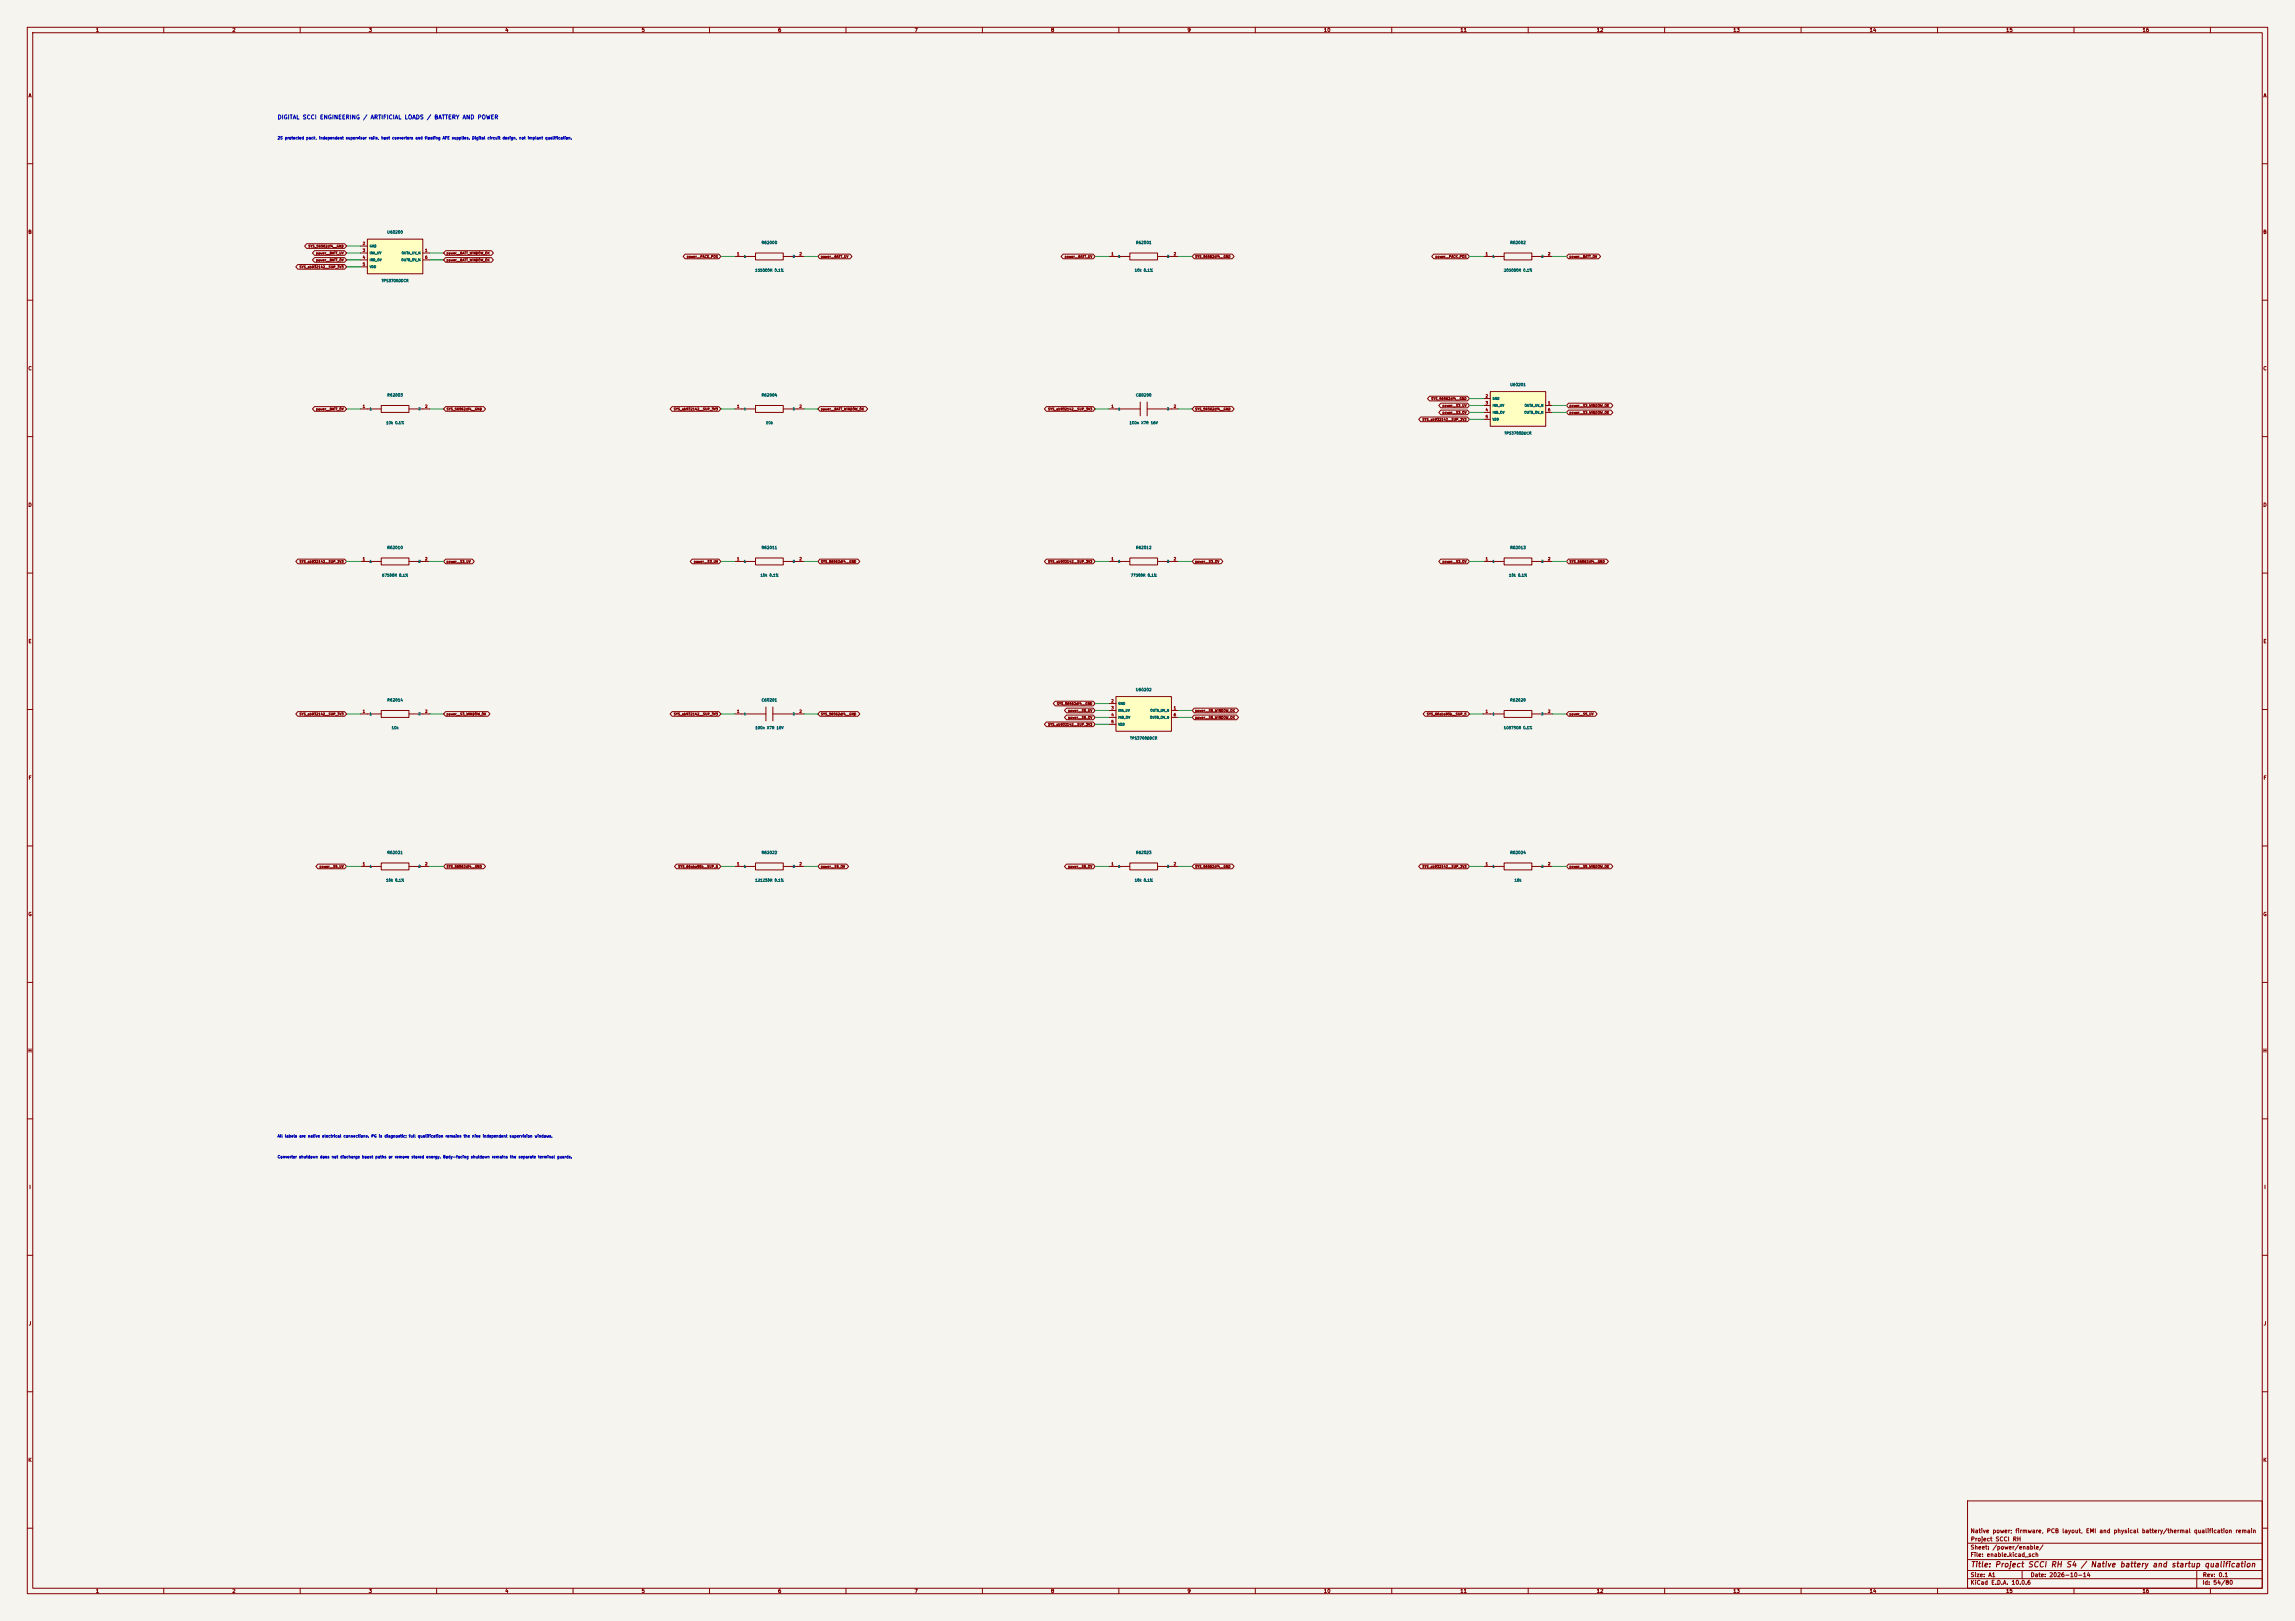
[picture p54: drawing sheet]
<svg xmlns="http://www.w3.org/2000/svg" width="841mm" height="594mm" viewBox="0 0 841 594" stroke-linecap="round" stroke-linejoin="round" font-family="sans-serif">
<defs><g id="words">
<text font-size="2" fill="#840000" x="722" y="574.8">Title: Project SCCI RH S4 / Native battery and startup qualification</text>
<text font-size="1.5" fill="#0000c2" x="101.6" y="44.1">DIGITAL SCCI ENGINEERING / ARTIFICIAL LOADS / BATTERY AND POWER</text>
<g font-size="1.5" fill="#840000">
<text x="721.9" y="562.1">Native power; firmware, PCB layout, EMI and physical battery/thermal qualification remain</text>
<text x="721.9" y="568.1">Sheet: /power/enable/</text>
<text x="722" y="565.1">Project SCCI RH</text>
<text x="721.9" y="570.8">File: enable.kicad_sch</text>
<text x="721.9" y="581">KiCad E.D.A. 10.0.6</text>
<text x="721.9" y="578.2">Size: A1</text>
<text x="743.9" y="578.2">Date: 2026-10-14</text>
<text x="806.9" y="581">Id: 54/80</text>
<text x="807" y="578.2">Rev: 0.1</text>
</g>
<g font-size="1.3" fill="#840000">
<text x="35" y="12">1</text>
<text x="85" y="12">2</text>
<text x="135" y="12">3</text>
<text x="185" y="12">4</text>
<text x="235" y="12">5</text>
<text x="285" y="12">6</text>
<text x="335" y="12">7</text>
<text x="385" y="12">8</text>
<text x="435" y="12">9</text>
<text x="485" y="12">10</text>
<text x="535" y="12">11</text>
<text x="585" y="12">12</text>
<text x="635" y="12">13</text>
<text x="685" y="12">14</text>
<text x="735" y="12">15</text>
<text x="785" y="12">16</text>
<text x="10.3" y="36">A</text>
<text x="829.3" y="36">A</text>
<text x="10.2" y="86">B</text>
<text x="829.2" y="86">B</text>
<text x="10.2" y="136">C</text>
<text x="829.2" y="136">C</text>
<text x="10.2" y="186">D</text>
<text x="829.2" y="186">D</text>
<text x="10.3" y="236">E</text>
<text x="829.3" y="236">E</text>
<text x="10.3" y="286">F</text>
<text x="829.3" y="286">F</text>
<text x="10.2" y="336">G</text>
<text x="829.2" y="336">G</text>
<text x="10.2" y="386">H</text>
<text x="829.2" y="386">H</text>
<text x="10.6" y="436">I</text>
<text x="829.6" y="436">I</text>
<text x="10.4" y="486">J</text>
<text x="829.4" y="486">J</text>
<text x="10.2" y="536">K</text>
<text x="829.2" y="536">K</text>
<text x="35" y="584">1</text>
<text x="85" y="584">2</text>
<text x="135" y="584">3</text>
<text x="185" y="584">4</text>
<text x="235" y="584">5</text>
<text x="285" y="584">6</text>
<text x="335" y="584">7</text>
<text x="385" y="584">8</text>
<text x="435" y="584">9</text>
<text x="485" y="584">10</text>
<text x="535" y="584">11</text>
<text x="585" y="584">12</text>
<text x="635" y="584">13</text>
<text x="685" y="584">14</text>
<text x="735" y="584">15</text>
<text x="785" y="584">16</text>
</g>
<g font-size="1" fill="#0000c2">
<text x="101.6" y="51.3">2S protected pack, independent supervisor rails, host converters and floating AFE supplies. Digital circuit design, not implant qualification.</text>
<text x="101.6" y="417.1">All labels are native electrical connections. PG is diagnostic; full qualification remains the nine independent supervision windows.</text>
<text x="101.6" y="424.7">Converter shutdown does not discharge boost paths or remove stored energy. Body-facing shutdown remains the separate terminal guards.</text>
</g>
<g font-size="1" fill="#a90000">
<text x="132.8" y="90">2</text>
<text x="132.8" y="92.5">3</text>
<text x="132.8" y="95.1">4</text>
<text x="155.6" y="92.5">1</text>
<text x="155.6" y="95.1">6</text>
<text x="269.9" y="93.8">1</text>
<text x="292.8" y="93.8">2</text>
<text x="407.1" y="93.8">1</text>
<text x="430" y="93.8">2</text>
<text x="544.3" y="93.8">1</text>
<text x="567.1" y="93.8">2</text>
<text x="132.8" y="97.6">5</text>
<text x="132.8" y="149.7">1</text>
<text x="155.6" y="149.7">2</text>
<text x="269.9" y="149.7">1</text>
<text x="292.8" y="149.7">2</text>
<text x="407.1" y="149.7">1</text>
<text x="430" y="149.7">2</text>
<text x="544.3" y="145.9">2</text>
<text x="544.3" y="148.4">3</text>
<text x="567.1" y="148.4">1</text>
<text x="544.3" y="150.9">4</text>
<text x="544.3" y="153.5">5</text>
<text x="567.1" y="150.9">6</text>
<text x="132.8" y="205.6">1</text>
<text x="155.6" y="205.6">2</text>
<text x="269.9" y="205.6">1</text>
<text x="292.8" y="205.6">2</text>
<text x="407.1" y="205.6">1</text>
<text x="430" y="205.6">2</text>
<text x="544.3" y="205.6">1</text>
<text x="567.1" y="205.6">2</text>
<text x="407.1" y="257.6">2</text>
<text x="132.8" y="261.4">1</text>
<text x="155.6" y="261.4">2</text>
<text x="269.9" y="261.4">1</text>
<text x="292.8" y="261.4">2</text>
<text x="407.1" y="260.2">3</text>
<text x="407.1" y="262.7">4</text>
<text x="430" y="260.2">1</text>
<text x="430" y="262.7">6</text>
<text x="544.3" y="261.4">1</text>
<text x="567.1" y="261.4">2</text>
<text x="407.1" y="265.2">5</text>
<text x="132.8" y="317.3">1</text>
<text x="155.6" y="317.3">2</text>
<text x="269.9" y="317.3">1</text>
<text x="292.8" y="317.3">2</text>
<text x="407.1" y="317.3">1</text>
<text x="430" y="317.3">2</text>
<text x="544.3" y="317.3">1</text>
<text x="567.1" y="317.3">2</text>
</g>
<g font-size="1" fill="#006464">
<text x="141.8" y="85.8">U60200</text>
<text x="279" y="89.7">R62000</text>
<text x="416.1" y="89.7">R62001</text>
<text x="553.3" y="89.7">R62002</text>
<text x="276.6" y="99.8">155000R 0.1%</text>
<text x="415.7" y="99.8">10k 0.1%</text>
<text x="550.9" y="99.8">205000R 0.1%</text>
<text x="139.7" y="103.6">TPS3700DDCR</text>
<text x="553.3" y="141.7">U60201</text>
<text x="141.8" y="145.5">R62003</text>
<text x="279" y="145.5">R62004</text>
<text x="416.1" y="145.5">C60200</text>
<text x="141.4" y="155.7">10k 0.1%</text>
<text x="280.6" y="155.7">10k</text>
<text x="413.8" y="155.7">100n X7R 16V</text>
<text x="551.2" y="159.5">TPS3700DDCR</text>
<text x="141.8" y="201.4">R62010</text>
<text x="279" y="201.4">R62011</text>
<text x="416.1" y="201.4">R62012</text>
<text x="553.3" y="201.4">R62013</text>
<text x="139.9" y="211.5">67500R 0.1%</text>
<text x="278.5" y="211.5">10k 0.1%</text>
<text x="414.2" y="211.5">77500R 0.1%</text>
<text x="552.8" y="211.5">10k 0.1%</text>
<text x="141.8" y="257.3">R62014</text>
<text x="279" y="257.3">C60201</text>
<text x="416.1" y="253.5">U60202</text>
<text x="553.3" y="257.3">R62020</text>
<text x="143.4" y="267.4">10k</text>
<text x="276.6" y="267.4">100n X7R 16V</text>
<text x="550.9" y="267.4">108750R 0.1%</text>
<text x="414" y="271.2">TPS3700DDCR</text>
<text x="141.8" y="313.2">R62021</text>
<text x="279" y="313.2">R62022</text>
<text x="416.1" y="313.2">R62023</text>
<text x="553.3" y="313.2">R62024</text>
<text x="141.4" y="323.3">10k 0.1%</text>
<text x="276.6" y="323.3">121250R 0.1%</text>
<text x="415.7" y="323.3">10k 0.1%</text>
<text x="554.9" y="323.3">10k</text>
</g>
<g font-size=".9" fill="#840000">
<text x="112.9" y="90.9">SYS_56562df4__GND</text>
<text x="115.7" y="93.4">power__BATT_UV</text>
<text x="115.7" y="96">power__BATT_OV</text>
<text x="163.5" y="93.4">power__BATT_WINDOW_OK</text>
<text x="163.5" y="96">power__BATT_WINDOW_OK</text>
<text x="251.6" y="94.7">power__PACK_POS</text>
<text x="300.7" y="94.7">power__BATT_UV</text>
<text x="390.1" y="94.7">power__BATT_UV</text>
<text x="437.9" y="94.7">SYS_56562df4__GND</text>
<text x="525.9" y="94.7">power__PACK_POS</text>
<text x="575" y="94.7">power__BATT_OV</text>
<text x="109.6" y="98.5">SYS_ab932142__SUP_3V3</text>
<text x="524.3" y="146.8">SYS_56562df4__GND</text>
<text x="528.5" y="149.3">power__S3_UV</text>
<text x="575" y="149.3">power__S3_WINDOW_OK</text>
<text x="115.7" y="150.6">power__BATT_OV</text>
<text x="163.5" y="150.6">SYS_56562df4__GND</text>
<text x="246.8" y="150.6">SYS_ab932142__SUP_3V3</text>
<text x="300.7" y="150.6">power__BATT_WINDOW_OK</text>
<text x="383.9" y="150.6">SYS_ab932142__SUP_3V3</text>
<text x="437.9" y="150.6">SYS_56562df4__GND</text>
<text x="521.1" y="154.4">SYS_ab932142__SUP_3V3</text>
<text x="528.5" y="151.8">power__S3_OV</text>
<text x="575" y="151.8">power__S3_WINDOW_OK</text>
<text x="109.6" y="206.4">SYS_ab932142__SUP_3V3</text>
<text x="163.5" y="206.4">power__S3_UV</text>
<text x="254.2" y="206.4">power__S3_UV</text>
<text x="300.7" y="206.4">SYS_56562df4__GND</text>
<text x="383.9" y="206.4">SYS_ab932142__SUP_3V3</text>
<text x="437.9" y="206.4">power__S3_OV</text>
<text x="528.5" y="206.4">power__S3_OV</text>
<text x="575" y="206.4">SYS_56562df4__GND</text>
<text x="109.6" y="262.3">SYS_ab932142__SUP_3V3</text>
<text x="163.5" y="262.3">power__S3_WINDOW_OK</text>
<text x="246.8" y="262.3">SYS_ab932142__SUP_3V3</text>
<text x="300.7" y="262.3">SYS_56562df4__GND</text>
<text x="387.2" y="258.5">SYS_56562df4__GND</text>
<text x="391.3" y="261.1">power__S5_UV</text>
<text x="391.3" y="263.6">power__S5_OV</text>
<text x="437.9" y="261.1">power__S5_WINDOW_OK</text>
<text x="437.9" y="263.6">power__S5_WINDOW_OK</text>
<text x="522.7" y="262.3">SYS_66aba95b__SUP_5</text>
<text x="575" y="262.3">power__S5_UV</text>
<text x="383.9" y="266.1">SYS_ab932142__SUP_3V3</text>
<text x="117" y="318.2">power__S5_UV</text>
<text x="163.5" y="318.2">SYS_56562df4__GND</text>
<text x="248.4" y="318.2">SYS_66aba95b__SUP_5</text>
<text x="300.7" y="318.2">power__S5_OV</text>
<text x="391.3" y="318.2">power__S5_OV</text>
<text x="437.9" y="318.2">SYS_56562df4__GND</text>
<text x="521.1" y="318.2">SYS_ab932142__SUP_3V3</text>
<text x="575" y="318.2">power__S5_WINDOW_OK</text>
</g>
<g font-size=".9" fill="#006464">
<text x="135.3" y="90.8">GND</text>
<text x="135.3" y="93.4">INA_UV</text>
<text x="135.3" y="95.9">INB_OV</text>
<text x="147" y="95.9">OUTB_OV_N</text>
<text x="147.1" y="93.4">OUTA_UV_N</text>
<text x="272.5" y="94.6">1</text>
<text x="290.4" y="94.6">2</text>
<text x="409.7" y="94.6">1</text>
<text x="427.6" y="94.6">2</text>
<text x="546.8" y="94.6">1</text>
<text x="564.7" y="94.6">2</text>
<text x="135.3" y="98.4">VDD</text>
<text x="546.8" y="146.7">GND</text>
<text x="546.8" y="149.2">INA_UV</text>
<text x="558.6" y="149.2">OUTA_UV_N</text>
<text x="135.3" y="150.5">1</text>
<text x="153.2" y="150.5">2</text>
<text x="272.5" y="150.5">1</text>
<text x="290.4" y="150.5">2</text>
<text x="409.7" y="150.5">1</text>
<text x="427.6" y="150.5">2</text>
<text x="546.8" y="151.8">INB_OV</text>
<text x="546.8" y="154.3">VDD</text>
<text x="558.5" y="151.8">OUTB_OV_N</text>
<text x="135.3" y="206.4">1</text>
<text x="153.2" y="206.4">2</text>
<text x="272.5" y="206.4">1</text>
<text x="290.4" y="206.4">2</text>
<text x="409.7" y="206.4">1</text>
<text x="427.6" y="206.4">2</text>
<text x="546.8" y="206.4">1</text>
<text x="564.7" y="206.4">2</text>
<text x="135.3" y="262.3">1</text>
<text x="153.2" y="262.3">2</text>
<text x="272.5" y="262.3">1</text>
<text x="290.4" y="262.3">2</text>
<text x="409.7" y="258.5">GND</text>
<text x="409.7" y="261">INA_UV</text>
<text x="409.7" y="263.5">INB_OV</text>
<text x="421.3" y="263.5">OUTB_OV_N</text>
<text x="421.4" y="261">OUTA_UV_N</text>
<text x="546.8" y="262.3">1</text>
<text x="564.7" y="262.3">2</text>
<text x="409.7" y="266.1">VDD</text>
<text x="135.3" y="318.1">1</text>
<text x="153.2" y="318.1">2</text>
<text x="272.5" y="318.1">1</text>
<text x="290.4" y="318.1">2</text>
<text x="409.7" y="318.1">1</text>
<text x="427.6" y="318.1">2</text>
<text x="546.8" y="318.1">1</text>
<text x="564.7" y="318.1">2</text>
</g>
</g></defs>
<path d="M0 0h841v594h-841z" fill="#f5f4ef" stroke="#f5f4ef" stroke-width=".37"/>
<g fill="none" stroke="#840000" stroke-width=".37">
<path d="M10 10h821v574h-821zM12 12h817v570h-817zM60 10v2M110 10v2M160 10v2M210 10v2M260 10v2M310 10v2M360 10v2M410 10v2M460 10v2M510 10v2"/>
<path d="M560 10v2M610 10v2M660 10v2M710 10v2M760 10v2M810 10v2M10 60h2M829 60h2M406.4 94h7.6M414 92.7h10.2v2.5h-10.2zM424.2 94h7.6M10 110h2"/>
<path d="M829 110h2M10 160h2M132.1 149.9h7.6M139.7 148.6h10.2v2.5h-10.2zM149.9 149.9h7.6M269.2 149.9h7.7M276.9 148.6h10.1v2.5h-10.1zM287 149.9h7.6M829 160h2M10 210h2M543.6 205.7h7.6M551.2 204.5h10.1v2.5h-10.1z"/>
<path d="M561.3 205.7h7.7M829 210h2M10 260h2M829 260h2M10 310h2M132.1 317.5h7.6M139.7 316.2h10.2v2.6h-10.2zM149.9 317.5h7.6M829 310h2M10 360h2M829 360h2M10 410h2"/>
<path d="M829 410h2M10 460h2M829 460h2M10 510h2M829 510h2M10 560h2M721 550h108v32h-108zM829 560h2M721 578.5h108M721 575.5h108M721 571.5h108M721 565.5h108"/>
<path d="M741 575.5v3M805 575.5v6.5M60 582v2M110 582v2M160 582v2M210 582v2M260 582v2M310 582v2M360 582v2M410 582v2M460 582v2M510 582v2"/>
<path d="M560 582v2M610 582v2M660 582v2M710 582v2M760 582v2M810 582v2"/>
</g>
<path d="M546.1 143.5h20.3v12.7h-20.3z" fill="#ffffc2"/>
<g fill="none" stroke="#840000" stroke-width=".37">
<path d="M543.6 94h7.6M551.2 92.7h10.1v2.5h-10.1zM561.3 94h7.7M543.6 148.6h2.5M543.6 146h2.5M543.6 151.1h2.5M543.6 153.7h2.5M546.1 143.5h20.3v12.7h-20.3zM566.4 148.6h2.6M566.4 151.1h2.6M280.7 259.1v5.1M283.2 259.1v5.1"/>
<path d="M132.1 261.6h7.6M139.7 260.3h10.2v2.6h-10.2zM149.9 261.6h7.6M269.2 261.6h11.5M283.2 261.6h11.4M406.4 317.5h7.6M414 316.2h10.2v2.6h-10.2zM424.2 317.5h7.6M543.6 317.5h7.6M551.2 316.2h10.1v2.6h-10.1zM561.3 317.5h7.7"/>
</g>
<path d="M134.6 87.6h20.3v12.7h-20.3z" fill="#ffffc2"/>
<g fill="none" stroke="#840000" stroke-width=".37">
<path d="M132.1 92.7h2.5M132.1 90.2h2.5M132.1 95.2h2.5M132.1 97.8h2.5M134.6 87.6h20.3v12.7h-20.3zM154.9 92.7h2.6M154.9 95.2h2.6M269.2 94h7.7M276.9 92.7h10.1v2.5h-10.1zM287 94h7.6M406.4 149.9h11.4M417.8 147.3v5.1"/>
<path d="M420.4 149.9h11.4M420.4 147.3v5.1M132.1 205.7h7.6M139.7 204.5h10.2v2.5h-10.2zM149.9 205.7h7.6M406.4 205.7h7.6M414 204.5h10.2v2.5h-10.2zM424.2 205.7h7.6M269.2 317.5h7.7M276.9 316.2h10.1v2.6h-10.1zM287 317.5h7.6"/>
</g>
<path d="M408.9 255.3h20.4v12.7h-20.4z" fill="#ffffc2"/>
<g fill="none" stroke="#840000" stroke-width=".37">
<path d="M109.1 96.9h17.2l.7 .9-.7 .8h-17.2l-.7-.8zM112.4 89.3h13.9l.7 .9-.7 .8h-13.9l-.8-.8zM115.2 91.9h11.1l.7 .8-.7 .9h-11.1l-.7-.9zM115.2 94.4h11.1l.7 .8-.7 .9h-11.1l-.7-.9zM163.3 91.9h16.8l.7 .8-.7 .9h-16.8l-.7-.9zM163.3 94.4h16.8l.7 .8-.7 .9h-16.8l-.7-.9zM251.1 93.1h12.3l.8 .9-.8 .8h-12.3l-.8-.8zM300.5 93.1h11l.7 .9-.7 .8h-11l-.8-.8zM389.6 93.1h11l.7 .9-.7 .8h-11l-.8-.8zM437.6 93.1h13.9l.8 .9-.8 .8h-13.9l-.7-.8zM525.4 93.1h12.3l.8 .9-.8 .8h-12.3l-.8-.8zM574.8 93.1h11l.7 .9-.7 .8h-11l-.8-.8z"/>
<path d="M115.2 149h11.1l.7 .9-.7 .8h-11.1l-.7-.8zM163.3 149h13.9l.7 .9-.7 .8h-13.9l-.7-.8zM246.3 149h17.1l.8 .9-.8 .8h-17.1l-.8-.8zM300.5 149h16.7l.8 .9-.8 .8h-16.7l-.8-.8zM383.5 149h17.1l.7 .9-.7 .8h-17.1l-.8-.8zM437.6 149h13.9l.8 .9-.8 .8h-13.9l-.7-.8zM520.6 152.8h17.1l.8 .9-.8 .8h-17.1l-.7-.8zM523.9 145.2h13.8l.8 .8-.8 .9h-13.8l-.8-.9zM528 147.7h9.7l.8 .9-.8 .8h-9.7l-.8-.8zM528 150.3h9.7l.8 .8-.8 .9h-9.7l-.8-.9zM574.8 147.7h15.5l.7 .9-.7 .8h-15.5l-.8-.8zM574.8 150.3h15.5l.7 .8-.7 .9h-15.5l-.8-.9z"/>
<path d="M109.1 204.9h17.2l.7 .8-.7 .9h-17.2l-.7-.9zM163.3 204.9h9.8l.7 .8-.7 .9h-9.8l-.7-.9zM253.7 204.9h9.7l.8 .8-.8 .9h-9.7l-.8-.9zM269.2 205.7h7.7M276.9 204.5h10.1v2.5h-10.1zM287 205.7h7.6M300.5 204.9h13.8l.8 .8-.8 .9h-13.8l-.8-.9zM383.5 204.9h17.1l.7 .8-.7 .9h-17.1l-.8-.9zM437.6 204.9h9.8l.7 .8-.7 .9h-9.8l-.7-.9zM528 204.9h9.7l.8 .8-.8 .9h-9.7l-.8-.9zM574.8 204.9h13.9l.7 .8-.7 .9h-13.9l-.8-.9zM386.7 257h13.9l.7 .8-.7 .9h-13.9l-.8-.9z"/>
<path d="M390.8 259.5h9.8l.7 .8-.7 .9h-9.8l-.7-.9zM406.4 257.8h2.5M408.9 255.3h20.4v12.7h-20.4zM437.6 259.5h15.5l.8 .8-.8 .9h-15.5l-.7-.9zM109.1 260.8h17.2l.7 .8-.7 .9h-17.2l-.7-.9zM163.3 260.8h15.5l.8 .8-.8 .9h-15.5l-.7-.9zM246.3 260.8h17.1l.8 .8-.8 .9h-17.1l-.8-.9zM300.5 260.8h13.8l.8 .8-.8 .9h-13.8l-.8-.9zM383.5 264.6h17.1l.7 .8-.7 .9h-17.1l-.8-.9zM390.8 262h9.8l.7 .9-.7 .8h-9.8l-.7-.8zM406.4 260.3h2.5M406.4 262.9h2.5"/>
<path d="M406.4 265.4h2.5M429.3 260.3h2.5M429.3 262.9h2.5M437.6 262h15.5l.8 .9-.8 .8h-15.5l-.7-.8zM522.2 260.8h15.5l.8 .8-.8 .9h-15.5l-.7-.9zM543.6 261.6h7.6M551.2 260.3h10.1v2.6h-10.1zM561.3 261.6h7.7M574.8 260.8h9.7l.8 .8-.8 .9h-9.7l-.8-.9zM116.5 316.6h9.8l.7 .9-.7 .8h-9.8l-.7-.8zM163.3 316.6h13.9l.7 .9-.7 .8h-13.9l-.7-.8zM247.9 316.6h15.5l.8 .9-.8 .8h-15.5l-.7-.8z"/>
<path d="M300.5 316.6h9.7l.8 .9-.8 .8h-9.7l-.8-.8zM390.8 316.6h9.8l.7 .9-.7 .8h-9.8l-.7-.8zM437.6 316.6h13.9l.8 .9-.8 .8h-13.9l-.7-.8zM520.6 316.6h17.1l.8 .9-.8 .8h-17.1l-.7-.8zM574.8 316.6h15.5l.7 .9-.7 .8h-15.5l-.8-.8z"/>
</g>
<g fill="none" stroke="#009600" stroke-width=".37">
<path d="M127 97.8h5.1M127 90.2h5.1M127 92.7h5.1M127 95.2h5.1M157.5 92.7h5.1M157.5 95.2h5.1M264.2 94h5M294.6 94h5.1M401.3 94h5.1M431.8 94h5.1M538.5 94h5.1M569 94h5"/>
<path d="M127 149.9h5.1M157.5 149.9h5.1M264.2 149.9h5M294.6 149.9h5.1M401.3 149.9h5.1M431.8 149.9h5.1M538.5 153.7h5.1M538.5 146h5.1M538.5 148.6h5.1M538.5 151.1h5.1M569 148.6h5M569 151.1h5"/>
<path d="M127 205.7h5.1M157.5 205.7h5.1M264.2 205.7h5M294.6 205.7h5.1M401.3 205.7h5.1M431.8 205.7h5.1M538.5 205.7h5.1M569 205.7h5M401.3 257.8h5.1M127 261.6h5.1M157.5 261.6h5.1M264.2 261.6h5"/>
<path d="M294.6 261.6h5.1M401.3 265.4h5.1M401.3 260.3h5.1M401.3 262.9h5.1M431.8 260.3h5.1M431.8 262.9h5.1M538.5 261.6h5.1M569 261.6h5M127 317.5h5.1M157.5 317.5h5.1M264.2 317.5h5M294.6 317.5h5.1"/>
<path d="M401.3 317.5h5.1M431.8 317.5h5.1M538.5 317.5h5.1M569 317.5h5"/>
</g>
<use href="#words"/>
</svg>
